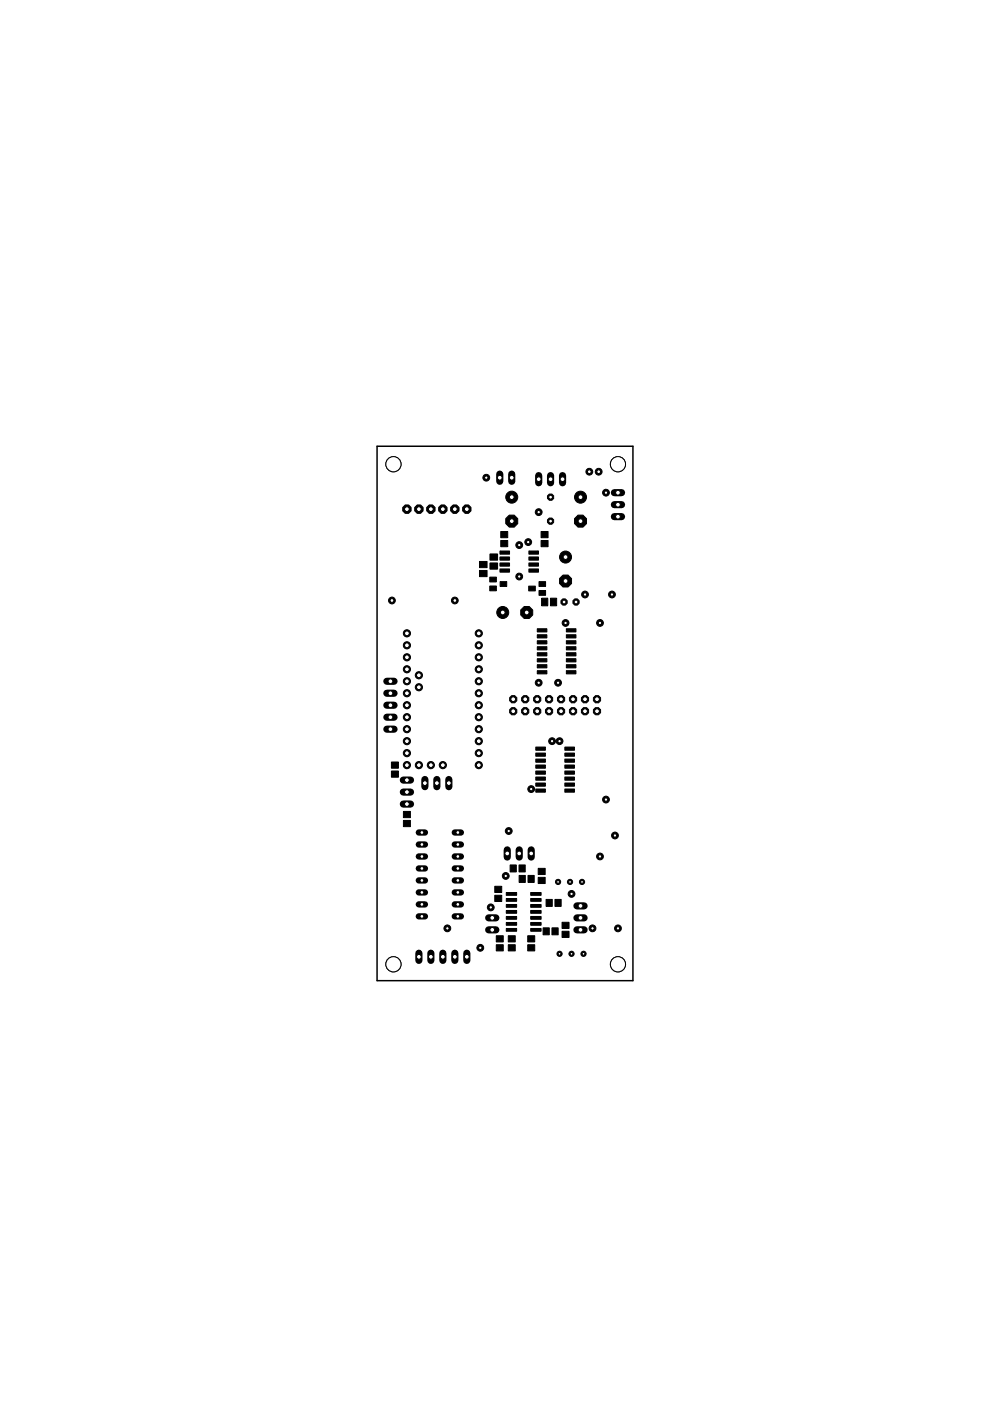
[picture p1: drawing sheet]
<svg xmlns="http://www.w3.org/2000/svg" width="210mm" height="297mm" viewBox="0 0 210 297" stroke-linecap="round" stroke-linejoin="round" font-family="sans-serif">
<g fill="#000" stroke="#000" stroke-width=".21">
<path d="M101.7 119h1.6v1.4h-1.6zM103.9 117.5h1.6v1.3h-1.6zM103.9 119.4h1.6v1.3h-1.6zM106 119.4h2v.6h-2zM106 118.1h2v.7h-2zM106 116.8h2v.7h-2zM106.2 112.7h1.5v1.3h-1.5zM106.2 114.6h1.5v1.3h-1.5zM112.1 119.4h2.1v.6h-2.1zM112.1 118.1h2.1v.7h-2.1zM112.1 116.8h2.1v.7h-2.1zM114.7 112.7h1.5v1.3h-1.5z"/>
<path d="M114.7 114.6h1.5v1.3h-1.5zM101.7 120.9h1.6v1.4h-1.6zM103.8 124.2h1.4v1.1h-1.4zM103.8 122.4h1.4v1h-1.4zM106 120.6h2v.7h-2zM106 123.3h1.4v1h-1.4zM112.1 124.3h1.4v1h-1.4zM112.1 120.6h2.1v.7h-2.1zM113.9 139.7h2.1v.6h-2.1zM113.9 138.4h2.1v.7h-2.1zM113.9 137.1h2.1v.7h-2.1zM113.9 135.8h2.1v.7h-2.1z"/>
<path d="M113.9 134.6h2.1v.7h-2.1zM113.9 133.3h2.1v.7h-2.1zM114.3 123.3h1.4v1h-1.4zM114.3 125.2h1.4v1h-1.4zM114.8 126.8h1.3v1.6h-1.3zM116.7 126.8h1.3v1.6h-1.3zM120.1 139.7h2v.6h-2zM120.1 138.4h2v.7h-2zM120.1 137.1h2v.7h-2zM120.1 135.8h2v.7h-2zM120.1 134.6h2v.7h-2zM120.1 133.3h2v.7h-2z"/>
<path d="M113.6 158.4h2v.7h-2zM113.6 159.7h2v.6h-2zM113.9 142.2h2.1v.7h-2.1zM113.9 140.9h2.1v.7h-2.1zM119.8 158.4h2v.7h-2zM119.8 159.7h2v.6h-2zM120.1 142.2h2v.7h-2zM120.1 140.9h2v.7h-2zM83 163.5h1.5v1.3h-1.5zM83 161.6h1.5v1.3h-1.5zM85.5 172h1.5v1.4h-1.5zM85.5 173.9h1.5v1.4h-1.5z"/>
<path d="M113.6 160.9h2v.7h-2zM113.6 162.2h2v.7h-2zM113.6 163.5h2v.6h-2zM113.6 164.7h2v.7h-2zM113.6 166h2v.7h-2zM113.6 167.3h2v.7h-2zM119.8 160.9h2v.7h-2zM119.8 162.2h2v.7h-2zM119.8 163.5h2v.6h-2zM119.8 164.7h2v.7h-2zM119.8 166h2v.7h-2zM119.8 167.3h2v.7h-2z"/>
<path d="M104.9 189.8h1.5v1.3h-1.5zM104.9 187.9h1.5v1.3h-1.5zM105.2 198.4h1.5v1.3h-1.5zM107.3 195.6h2.2v.6h-2.2zM107.3 196.8h2.2v.6h-2.2zM107.3 194.3h2.2v.6h-2.2zM107.3 193h2.2v.6h-2.2zM107.3 190.5h2.2v.6h-2.2zM107.3 191.8h2.2v.6h-2.2zM107.3 189.2h2.2v.6h-2.2zM107.8 198.4h1.4v1.3h-1.4zM108.2 183.4h1.3v1.5h-1.3z"/>
<path d="M110 183.4h1.4v1.5h-1.4zM110.1 185.6h1.3v1.5h-1.3zM111.9 198.4h1.5v1.3h-1.5zM112 185.6h1.3v1.5h-1.3zM112.5 195.6h2.2v.6h-2.2zM112.5 196.8h2.2v.6h-2.2zM112.5 194.3h2.2v.6h-2.2zM112.5 193h2.2v.6h-2.2zM112.5 190.5h2.2v.6h-2.2zM112.5 191.8h2.2v.6h-2.2zM112.5 189.2h2.2v.6h-2.2zM114.1 186h1.5v1.3h-1.5z"/>
<path d="M114.1 184.1h1.5v1.3h-1.5zM115.1 196.7h1.4v1.5h-1.4zM115.8 190.7h1.3v1.5h-1.3zM117 196.7h1.3v1.5h-1.3zM117.7 190.7h1.3v1.5h-1.3zM119.2 197.4h1.4v1.4h-1.4zM119.2 195.5h1.4v1.3h-1.4zM105.2 200.3h1.5v1.3h-1.5zM107.8 200.3h1.4v1.3h-1.4zM111.9 200.3h1.5v1.3h-1.5z"/>
</g>
<circle cx="123.1" cy="105.4" r="1.27" fill="#000" stroke="#000" stroke-width=".21"/>
<circle cx="123.1" cy="105.4" r=".51" fill="#fff" stroke="#000" stroke-width=".21"/>
<circle cx="123.1" cy="110.5" r="1.38" fill="#000" stroke="#000" stroke-width=".21"/>
<circle cx="123.1" cy="110.5" r=".51" fill="#fff" stroke="#000" stroke-width=".21"/>
<circle cx="108.5" cy="105.4" r="1.27" fill="#000" stroke="#000" stroke-width=".21"/>
<circle cx="108.5" cy="105.4" r=".51" fill="#fff" stroke="#000" stroke-width=".21"/>
<circle cx="108.5" cy="110.5" r="1.38" fill="#000" stroke="#000" stroke-width=".21"/>
<circle cx="108.5" cy="110.5" r=".51" fill="#fff" stroke="#000" stroke-width=".21"/>
<circle cx="116.7" cy="105.4" r=".71" fill="#000" stroke="#000" stroke-width=".21"/>
<circle cx="116.7" cy="105.4" r=".4" fill="#fff" stroke="#000" stroke-width=".21"/>
<circle cx="116.7" cy="110.5" r=".71" fill="#000" stroke="#000" stroke-width=".21"/>
<circle cx="116.7" cy="110.5" r=".4" fill="#fff" stroke="#000" stroke-width=".21"/>
<path d="M119.3 100.8v1.6" fill="none" stroke="#000" stroke-width="1.5"/>
<circle cx="119.3" cy="101.6" r=".51" fill="#fff" stroke="#000" stroke-width=".21"/>
<path d="M116.7 100.8v1.6" fill="none" stroke="#000" stroke-width="1.5"/>
<circle cx="116.7" cy="101.6" r=".51" fill="#fff" stroke="#000" stroke-width=".21"/>
<path d="M114.2 100.8v1.6" fill="none" stroke="#000" stroke-width="1.5"/>
<circle cx="114.2" cy="101.6" r=".51" fill="#fff" stroke="#000" stroke-width=".21"/>
<circle cx="108.8" cy="148.3" r=".83" fill="#000" stroke="#000" stroke-width=".21"/>
<circle cx="108.8" cy="148.3" r=".51" fill="#fff" stroke="#000" stroke-width=".21"/>
<circle cx="108.8" cy="150.8" r=".83" fill="#000" stroke="#000" stroke-width=".21"/>
<circle cx="108.8" cy="150.8" r=".51" fill="#fff" stroke="#000" stroke-width=".21"/>
<circle cx="111.4" cy="148.3" r=".83" fill="#000" stroke="#000" stroke-width=".21"/>
<circle cx="111.4" cy="148.3" r=".51" fill="#fff" stroke="#000" stroke-width=".21"/>
<circle cx="111.4" cy="150.8" r=".83" fill="#000" stroke="#000" stroke-width=".21"/>
<circle cx="111.4" cy="150.8" r=".51" fill="#fff" stroke="#000" stroke-width=".21"/>
<circle cx="113.9" cy="148.3" r=".83" fill="#000" stroke="#000" stroke-width=".21"/>
<circle cx="113.9" cy="148.3" r=".51" fill="#fff" stroke="#000" stroke-width=".21"/>
<circle cx="113.9" cy="150.8" r=".83" fill="#000" stroke="#000" stroke-width=".21"/>
<circle cx="113.9" cy="150.8" r=".51" fill="#fff" stroke="#000" stroke-width=".21"/>
<circle cx="116.4" cy="148.3" r=".83" fill="#000" stroke="#000" stroke-width=".21"/>
<circle cx="116.4" cy="148.3" r=".51" fill="#fff" stroke="#000" stroke-width=".21"/>
<circle cx="116.4" cy="150.8" r=".83" fill="#000" stroke="#000" stroke-width=".21"/>
<circle cx="116.4" cy="150.8" r=".51" fill="#fff" stroke="#000" stroke-width=".21"/>
<circle cx="119" cy="148.3" r=".83" fill="#000" stroke="#000" stroke-width=".21"/>
<circle cx="119" cy="148.3" r=".51" fill="#fff" stroke="#000" stroke-width=".21"/>
<circle cx="119" cy="150.8" r=".83" fill="#000" stroke="#000" stroke-width=".21"/>
<circle cx="119" cy="150.8" r=".51" fill="#fff" stroke="#000" stroke-width=".21"/>
<circle cx="121.5" cy="148.3" r=".83" fill="#000" stroke="#000" stroke-width=".21"/>
<circle cx="121.5" cy="148.3" r=".51" fill="#fff" stroke="#000" stroke-width=".21"/>
<circle cx="121.5" cy="150.8" r=".83" fill="#000" stroke="#000" stroke-width=".21"/>
<circle cx="121.5" cy="150.8" r=".51" fill="#fff" stroke="#000" stroke-width=".21"/>
<circle cx="124" cy="148.3" r=".83" fill="#000" stroke="#000" stroke-width=".21"/>
<circle cx="124" cy="148.3" r=".51" fill="#fff" stroke="#000" stroke-width=".21"/>
<circle cx="124" cy="150.8" r=".83" fill="#000" stroke="#000" stroke-width=".21"/>
<circle cx="124" cy="150.8" r=".51" fill="#fff" stroke="#000" stroke-width=".21"/>
<circle cx="126.6" cy="148.3" r=".83" fill="#000" stroke="#000" stroke-width=".21"/>
<circle cx="126.6" cy="148.3" r=".51" fill="#fff" stroke="#000" stroke-width=".21"/>
<circle cx="126.6" cy="150.8" r=".83" fill="#000" stroke="#000" stroke-width=".21"/>
<circle cx="126.6" cy="150.8" r=".51" fill="#fff" stroke="#000" stroke-width=".21"/>
<circle cx="86.3" cy="162.2" r=".76" fill="#000" stroke="#000" stroke-width=".21"/>
<circle cx="86.3" cy="162.2" r=".51" fill="#fff" stroke="#000" stroke-width=".21"/>
<circle cx="86.3" cy="159.7" r=".76" fill="#000" stroke="#000" stroke-width=".21"/>
<circle cx="86.3" cy="159.7" r=".51" fill="#fff" stroke="#000" stroke-width=".21"/>
<circle cx="86.3" cy="157.1" r=".76" fill="#000" stroke="#000" stroke-width=".21"/>
<circle cx="86.3" cy="157.1" r=".51" fill="#fff" stroke="#000" stroke-width=".21"/>
<circle cx="86.3" cy="154.6" r=".76" fill="#000" stroke="#000" stroke-width=".21"/>
<circle cx="86.3" cy="154.6" r=".51" fill="#fff" stroke="#000" stroke-width=".21"/>
<circle cx="86.3" cy="152.1" r=".76" fill="#000" stroke="#000" stroke-width=".21"/>
<circle cx="86.3" cy="152.1" r=".51" fill="#fff" stroke="#000" stroke-width=".21"/>
<circle cx="86.3" cy="149.5" r=".76" fill="#000" stroke="#000" stroke-width=".21"/>
<circle cx="86.3" cy="149.5" r=".51" fill="#fff" stroke="#000" stroke-width=".21"/>
<circle cx="86.3" cy="147" r=".76" fill="#000" stroke="#000" stroke-width=".21"/>
<circle cx="86.3" cy="147" r=".51" fill="#fff" stroke="#000" stroke-width=".21"/>
<circle cx="86.3" cy="144.4" r=".76" fill="#000" stroke="#000" stroke-width=".21"/>
<circle cx="86.3" cy="144.4" r=".51" fill="#fff" stroke="#000" stroke-width=".21"/>
<circle cx="86.3" cy="141.9" r=".76" fill="#000" stroke="#000" stroke-width=".21"/>
<circle cx="86.3" cy="141.9" r=".51" fill="#fff" stroke="#000" stroke-width=".21"/>
<circle cx="86.3" cy="139.4" r=".76" fill="#000" stroke="#000" stroke-width=".21"/>
<circle cx="86.3" cy="139.4" r=".51" fill="#fff" stroke="#000" stroke-width=".21"/>
<circle cx="86.3" cy="136.8" r=".76" fill="#000" stroke="#000" stroke-width=".21"/>
<circle cx="86.3" cy="136.8" r=".51" fill="#fff" stroke="#000" stroke-width=".21"/>
<circle cx="86.3" cy="134.3" r=".76" fill="#000" stroke="#000" stroke-width=".21"/>
<circle cx="86.3" cy="134.3" r=".51" fill="#fff" stroke="#000" stroke-width=".21"/>
<circle cx="88.8" cy="162.2" r=".76" fill="#000" stroke="#000" stroke-width=".21"/>
<circle cx="88.8" cy="162.2" r=".51" fill="#fff" stroke="#000" stroke-width=".21"/>
<circle cx="91.4" cy="162.2" r=".76" fill="#000" stroke="#000" stroke-width=".21"/>
<circle cx="91.4" cy="162.2" r=".51" fill="#fff" stroke="#000" stroke-width=".21"/>
<circle cx="93.9" cy="162.2" r=".76" fill="#000" stroke="#000" stroke-width=".21"/>
<circle cx="93.9" cy="162.2" r=".51" fill="#fff" stroke="#000" stroke-width=".21"/>
<circle cx="88.8" cy="143.2" r=".76" fill="#000" stroke="#000" stroke-width=".21"/>
<circle cx="88.8" cy="143.2" r=".51" fill="#fff" stroke="#000" stroke-width=".21"/>
<circle cx="88.8" cy="145.7" r=".76" fill="#000" stroke="#000" stroke-width=".21"/>
<circle cx="88.8" cy="145.7" r=".51" fill="#fff" stroke="#000" stroke-width=".21"/>
<circle cx="101.5" cy="162.2" r=".76" fill="#000" stroke="#000" stroke-width=".21"/>
<circle cx="101.5" cy="162.2" r=".51" fill="#fff" stroke="#000" stroke-width=".21"/>
<circle cx="101.5" cy="159.7" r=".76" fill="#000" stroke="#000" stroke-width=".21"/>
<circle cx="101.5" cy="159.7" r=".51" fill="#fff" stroke="#000" stroke-width=".21"/>
<circle cx="101.5" cy="157.1" r=".76" fill="#000" stroke="#000" stroke-width=".21"/>
<circle cx="101.5" cy="157.1" r=".51" fill="#fff" stroke="#000" stroke-width=".21"/>
<circle cx="101.5" cy="154.6" r=".76" fill="#000" stroke="#000" stroke-width=".21"/>
<circle cx="101.5" cy="154.6" r=".51" fill="#fff" stroke="#000" stroke-width=".21"/>
<circle cx="101.5" cy="152.1" r=".76" fill="#000" stroke="#000" stroke-width=".21"/>
<circle cx="101.5" cy="152.1" r=".51" fill="#fff" stroke="#000" stroke-width=".21"/>
<circle cx="101.5" cy="149.5" r=".76" fill="#000" stroke="#000" stroke-width=".21"/>
<circle cx="101.5" cy="149.5" r=".51" fill="#fff" stroke="#000" stroke-width=".21"/>
<circle cx="101.5" cy="144.4" r=".76" fill="#000" stroke="#000" stroke-width=".21"/>
<circle cx="101.5" cy="144.4" r=".51" fill="#fff" stroke="#000" stroke-width=".21"/>
<circle cx="101.5" cy="141.9" r=".76" fill="#000" stroke="#000" stroke-width=".21"/>
<circle cx="101.5" cy="141.9" r=".51" fill="#fff" stroke="#000" stroke-width=".21"/>
<circle cx="101.5" cy="136.8" r=".76" fill="#000" stroke="#000" stroke-width=".21"/>
<circle cx="101.5" cy="136.8" r=".51" fill="#fff" stroke="#000" stroke-width=".21"/>
<circle cx="101.5" cy="134.3" r=".76" fill="#000" stroke="#000" stroke-width=".21"/>
<circle cx="101.5" cy="134.3" r=".51" fill="#fff" stroke="#000" stroke-width=".21"/>
<circle cx="101.5" cy="139.4" r=".76" fill="#000" stroke="#000" stroke-width=".21"/>
<circle cx="101.5" cy="139.4" r=".51" fill="#fff" stroke="#000" stroke-width=".21"/>
<circle cx="101.5" cy="147" r=".76" fill="#000" stroke="#000" stroke-width=".21"/>
<circle cx="101.5" cy="147" r=".51" fill="#fff" stroke="#000" stroke-width=".21"/>
<circle cx="99" cy="107.9" r=".96" fill="#000" stroke="#000" stroke-width=".21"/>
<circle cx="99" cy="107.9" r=".51" fill="#fff" stroke="#000" stroke-width=".21"/>
<circle cx="96.4" cy="107.9" r=".96" fill="#000" stroke="#000" stroke-width=".21"/>
<circle cx="96.4" cy="107.9" r=".51" fill="#fff" stroke="#000" stroke-width=".21"/>
<circle cx="93.9" cy="107.9" r=".96" fill="#000" stroke="#000" stroke-width=".21"/>
<circle cx="93.9" cy="107.9" r=".51" fill="#fff" stroke="#000" stroke-width=".21"/>
<circle cx="91.4" cy="107.9" r=".96" fill="#000" stroke="#000" stroke-width=".21"/>
<circle cx="91.4" cy="107.9" r=".51" fill="#fff" stroke="#000" stroke-width=".21"/>
<circle cx="88.8" cy="107.9" r=".96" fill="#000" stroke="#000" stroke-width=".21"/>
<circle cx="88.8" cy="107.9" r=".51" fill="#fff" stroke="#000" stroke-width=".21"/>
<circle cx="86.3" cy="107.9" r=".96" fill="#000" stroke="#000" stroke-width=".21"/>
<circle cx="86.3" cy="107.9" r=".51" fill="#fff" stroke="#000" stroke-width=".21"/>
<path d="M108.5 100.5v1.5" fill="none" stroke="#000" stroke-width="1.5"/>
<circle cx="108.5" cy="101.3" r=".51" fill="#fff" stroke="#000" stroke-width=".21"/>
<path d="M106 100.5v1.5" fill="none" stroke="#000" stroke-width="1.5"/>
<circle cx="106" cy="101.3" r=".51" fill="#fff" stroke="#000" stroke-width=".21"/>
<circle cx="124.9" cy="100" r=".72" fill="#000" stroke="#000" stroke-width=".21"/>
<circle cx="124.9" cy="100" r=".4" fill="#fff" stroke="#000" stroke-width=".21"/>
<circle cx="126.9" cy="100" r=".72" fill="#000" stroke="#000" stroke-width=".21"/>
<circle cx="126.9" cy="100" r=".4" fill="#fff" stroke="#000" stroke-width=".21"/>
<path d="M96.4 176.5h1.3" fill="none" stroke="#000" stroke-width="1.3"/>
<circle cx="97.1" cy="176.5" r=".4" fill="#fff" stroke="#000" stroke-width=".21"/>
<path d="M96.4 179h1.3" fill="none" stroke="#000" stroke-width="1.3"/>
<circle cx="97.1" cy="179" r=".4" fill="#fff" stroke="#000" stroke-width=".21"/>
<path d="M96.4 191.7h1.3" fill="none" stroke="#000" stroke-width="1.3"/>
<circle cx="97.1" cy="191.7" r=".4" fill="#fff" stroke="#000" stroke-width=".21"/>
<path d="M96.4 194.3h1.3" fill="none" stroke="#000" stroke-width="1.3"/>
<circle cx="97.1" cy="194.3" r=".4" fill="#fff" stroke="#000" stroke-width=".21"/>
<path d="M96.4 181.6h1.3" fill="none" stroke="#000" stroke-width="1.3"/>
<circle cx="97.1" cy="181.6" r=".4" fill="#fff" stroke="#000" stroke-width=".21"/>
<path d="M96.4 184.1h1.3" fill="none" stroke="#000" stroke-width="1.3"/>
<circle cx="97.1" cy="184.1" r=".4" fill="#fff" stroke="#000" stroke-width=".21"/>
<path d="M96.4 189.2h1.3" fill="none" stroke="#000" stroke-width="1.3"/>
<circle cx="97.1" cy="189.2" r=".4" fill="#fff" stroke="#000" stroke-width=".21"/>
<path d="M96.4 186.7h1.3" fill="none" stroke="#000" stroke-width="1.3"/>
<circle cx="97.1" cy="186.7" r=".4" fill="#fff" stroke="#000" stroke-width=".21"/>
<path d="M88.8 194.3h1.3" fill="none" stroke="#000" stroke-width="1.3"/>
<circle cx="89.5" cy="194.3" r=".4" fill="#fff" stroke="#000" stroke-width=".21"/>
<path d="M88.8 191.7h1.3" fill="none" stroke="#000" stroke-width="1.3"/>
<circle cx="89.5" cy="191.7" r=".4" fill="#fff" stroke="#000" stroke-width=".21"/>
<path d="M88.8 189.2h1.3" fill="none" stroke="#000" stroke-width="1.3"/>
<circle cx="89.5" cy="189.2" r=".4" fill="#fff" stroke="#000" stroke-width=".21"/>
<path d="M88.8 186.7h1.3" fill="none" stroke="#000" stroke-width="1.3"/>
<circle cx="89.5" cy="186.7" r=".4" fill="#fff" stroke="#000" stroke-width=".21"/>
<path d="M88.8 184.1h1.3" fill="none" stroke="#000" stroke-width="1.3"/>
<circle cx="89.5" cy="184.1" r=".4" fill="#fff" stroke="#000" stroke-width=".21"/>
<path d="M88.8 181.6h1.3" fill="none" stroke="#000" stroke-width="1.3"/>
<circle cx="89.5" cy="181.6" r=".4" fill="#fff" stroke="#000" stroke-width=".21"/>
<path d="M88.8 179h1.3" fill="none" stroke="#000" stroke-width="1.3"/>
<circle cx="89.5" cy="179" r=".4" fill="#fff" stroke="#000" stroke-width=".21"/>
<path d="M88.8 176.5h1.3" fill="none" stroke="#000" stroke-width="1.3"/>
<circle cx="89.5" cy="176.5" r=".4" fill="#fff" stroke="#000" stroke-width=".21"/>
<path d="M88.8 202.1v1.5" fill="none" stroke="#000" stroke-width="1.5"/>
<circle cx="88.8" cy="202.9" r=".51" fill="#fff" stroke="#000" stroke-width=".21"/>
<path d="M91.4 202.1v1.5" fill="none" stroke="#000" stroke-width="1.5"/>
<circle cx="91.4" cy="202.9" r=".51" fill="#fff" stroke="#000" stroke-width=".21"/>
<path d="M93.9 202.1v1.5" fill="none" stroke="#000" stroke-width="1.5"/>
<circle cx="93.9" cy="202.9" r=".51" fill="#fff" stroke="#000" stroke-width=".21"/>
<path d="M96.4 202.1v1.5" fill="none" stroke="#000" stroke-width="1.5"/>
<circle cx="96.4" cy="202.9" r=".51" fill="#fff" stroke="#000" stroke-width=".21"/>
<path d="M99 202.1v1.5" fill="none" stroke="#000" stroke-width="1.5"/>
<circle cx="99" cy="202.9" r=".51" fill="#fff" stroke="#000" stroke-width=".21"/>
<path d="M85.5 170.5h1.5" fill="none" stroke="#000" stroke-width="1.5"/>
<circle cx="86.3" cy="170.5" r=".51" fill="#fff" stroke="#000" stroke-width=".21"/>
<path d="M85.5 167.9h1.5" fill="none" stroke="#000" stroke-width="1.5"/>
<circle cx="86.3" cy="167.9" r=".51" fill="#fff" stroke="#000" stroke-width=".21"/>
<path d="M85.5 165.4h1.5" fill="none" stroke="#000" stroke-width="1.5"/>
<circle cx="86.3" cy="165.4" r=".51" fill="#fff" stroke="#000" stroke-width=".21"/>
<path d="M130.3 104.5h1.5" fill="none" stroke="#000" stroke-width="1.5"/>
<circle cx="131" cy="104.5" r=".51" fill="#fff" stroke="#000" stroke-width=".21"/>
<path d="M130.3 107h1.5" fill="none" stroke="#000" stroke-width="1.5"/>
<circle cx="131" cy="107" r=".51" fill="#fff" stroke="#000" stroke-width=".21"/>
<path d="M130.3 109.5h1.5" fill="none" stroke="#000" stroke-width="1.5"/>
<circle cx="131" cy="109.5" r=".51" fill="#fff" stroke="#000" stroke-width=".21"/>
<path d="M82 144.4h1.5" fill="none" stroke="#000" stroke-width="1.5"/>
<circle cx="82.8" cy="144.4" r=".51" fill="#fff" stroke="#000" stroke-width=".21"/>
<path d="M82 147h1.5" fill="none" stroke="#000" stroke-width="1.5"/>
<circle cx="82.8" cy="147" r=".51" fill="#fff" stroke="#000" stroke-width=".21"/>
<path d="M82 149.5h1.5" fill="none" stroke="#000" stroke-width="1.5"/>
<circle cx="82.8" cy="149.5" r=".51" fill="#fff" stroke="#000" stroke-width=".21"/>
<path d="M82 152.1h1.5" fill="none" stroke="#000" stroke-width="1.5"/>
<circle cx="82.8" cy="152.1" r=".51" fill="#fff" stroke="#000" stroke-width=".21"/>
<path d="M82 154.6h1.5" fill="none" stroke="#000" stroke-width="1.5"/>
<circle cx="82.8" cy="154.6" r=".51" fill="#fff" stroke="#000" stroke-width=".21"/>
<circle cx="123.7" cy="202.2" r=".55" fill="#000" stroke="#000" stroke-width=".21"/>
<circle cx="123.7" cy="202.2" r=".3" fill="#fff" stroke="#000" stroke-width=".21"/>
<circle cx="121.2" cy="202.2" r=".55" fill="#000" stroke="#000" stroke-width=".21"/>
<circle cx="121.2" cy="202.2" r=".3" fill="#fff" stroke="#000" stroke-width=".21"/>
<circle cx="118.6" cy="202.2" r=".55" fill="#000" stroke="#000" stroke-width=".21"/>
<circle cx="118.6" cy="202.2" r=".3" fill="#fff" stroke="#000" stroke-width=".21"/>
<circle cx="123.4" cy="187" r=".55" fill="#000" stroke="#000" stroke-width=".21"/>
<circle cx="123.4" cy="187" r=".3" fill="#fff" stroke="#000" stroke-width=".21"/>
<circle cx="120.9" cy="187" r=".55" fill="#000" stroke="#000" stroke-width=".21"/>
<circle cx="120.9" cy="187" r=".3" fill="#fff" stroke="#000" stroke-width=".21"/>
<circle cx="118.3" cy="187" r=".55" fill="#000" stroke="#000" stroke-width=".21"/>
<circle cx="118.3" cy="187" r=".3" fill="#fff" stroke="#000" stroke-width=".21"/>
<path d="M122.3 192.1h1.5" fill="none" stroke="#000" stroke-width="1.5"/>
<circle cx="123.1" cy="192.1" r=".51" fill="#fff" stroke="#000" stroke-width=".21"/>
<path d="M122.3 194.6h1.5" fill="none" stroke="#000" stroke-width="1.5"/>
<circle cx="123.1" cy="194.6" r=".51" fill="#fff" stroke="#000" stroke-width=".21"/>
<path d="M122.3 197.1h1.5" fill="none" stroke="#000" stroke-width="1.5"/>
<circle cx="123.1" cy="197.1" r=".51" fill="#fff" stroke="#000" stroke-width=".21"/>
<path d="M107.5 180.2v1.5" fill="none" stroke="#000" stroke-width="1.5"/>
<circle cx="107.5" cy="181" r=".51" fill="#fff" stroke="#000" stroke-width=".21"/>
<path d="M110.1 180.2v1.5" fill="none" stroke="#000" stroke-width="1.5"/>
<circle cx="110.1" cy="181" r=".51" fill="#fff" stroke="#000" stroke-width=".21"/>
<path d="M112.6 180.2v1.5" fill="none" stroke="#000" stroke-width="1.5"/>
<circle cx="112.6" cy="181" r=".51" fill="#fff" stroke="#000" stroke-width=".21"/>
<path d="M103.6 194.6h1.5" fill="none" stroke="#000" stroke-width="1.5"/>
<circle cx="104.4" cy="194.6" r=".51" fill="#fff" stroke="#000" stroke-width=".21"/>
<path d="M103.6 197.1h1.5" fill="none" stroke="#000" stroke-width="1.5"/>
<circle cx="104.4" cy="197.1" r=".51" fill="#fff" stroke="#000" stroke-width=".21"/>
<circle cx="119.9" cy="118.1" r="1.27" fill="#000" stroke="#000" stroke-width=".21"/>
<circle cx="119.9" cy="118.1" r=".51" fill="#fff" stroke="#000" stroke-width=".21"/>
<circle cx="119.9" cy="123.2" r="1.38" fill="#000" stroke="#000" stroke-width=".21"/>
<circle cx="119.9" cy="123.2" r=".51" fill="#fff" stroke="#000" stroke-width=".21"/>
<circle cx="106.6" cy="129.9" r="1.27" fill="#000" stroke="#000" stroke-width=".21"/>
<circle cx="106.6" cy="129.9" r=".51" fill="#fff" stroke="#000" stroke-width=".21"/>
<circle cx="111.7" cy="129.9" r="1.38" fill="#000" stroke="#000" stroke-width=".21"/>
<circle cx="111.7" cy="129.9" r=".51" fill="#fff" stroke="#000" stroke-width=".21"/>
<circle cx="119.6" cy="127.6" r=".71" fill="#000" stroke="#000" stroke-width=".21"/>
<circle cx="119.6" cy="127.6" r=".4" fill="#fff" stroke="#000" stroke-width=".21"/>
<circle cx="122.1" cy="127.6" r=".71" fill="#000" stroke="#000" stroke-width=".21"/>
<circle cx="122.1" cy="127.6" r=".4" fill="#fff" stroke="#000" stroke-width=".21"/>
<path d="M90.1 165.3v1.5" fill="none" stroke="#000" stroke-width="1.5"/>
<circle cx="90.1" cy="166" r=".51" fill="#fff" stroke="#000" stroke-width=".21"/>
<path d="M92.6 165.3v1.5" fill="none" stroke="#000" stroke-width="1.5"/>
<circle cx="92.6" cy="166" r=".51" fill="#fff" stroke="#000" stroke-width=".21"/>
<path d="M95.2 165.3v1.5" fill="none" stroke="#000" stroke-width="1.5"/>
<circle cx="95.2" cy="166" r=".51" fill="#fff" stroke="#000" stroke-width=".21"/>
<circle cx="114.2" cy="108.6" r=".72" fill="#000" stroke="#000" stroke-width=".21"/>
<circle cx="114.2" cy="108.6" r=".36" fill="#fff" stroke="#000" stroke-width=".21"/>
<circle cx="114.2" cy="144.8" r=".72" fill="#000" stroke="#000" stroke-width=".21"/>
<circle cx="114.2" cy="144.8" r=".36" fill="#fff" stroke="#000" stroke-width=".21"/>
<circle cx="118.6" cy="157.1" r=".72" fill="#000" stroke="#000" stroke-width=".21"/>
<circle cx="118.6" cy="157.1" r=".36" fill="#fff" stroke="#000" stroke-width=".21"/>
<circle cx="118.3" cy="144.8" r=".72" fill="#000" stroke="#000" stroke-width=".21"/>
<circle cx="118.3" cy="144.8" r=".36" fill="#fff" stroke="#000" stroke-width=".21"/>
<circle cx="121.2" cy="189.5" r=".72" fill="#000" stroke="#000" stroke-width=".21"/>
<circle cx="121.2" cy="189.5" r=".36" fill="#fff" stroke="#000" stroke-width=".21"/>
<circle cx="127.2" cy="181.6" r=".72" fill="#000" stroke="#000" stroke-width=".21"/>
<circle cx="127.2" cy="181.6" r=".36" fill="#fff" stroke="#000" stroke-width=".21"/>
<circle cx="107.9" cy="176.2" r=".72" fill="#000" stroke="#000" stroke-width=".21"/>
<circle cx="107.9" cy="176.2" r=".36" fill="#fff" stroke="#000" stroke-width=".21"/>
<circle cx="117.1" cy="157.1" r=".72" fill="#000" stroke="#000" stroke-width=".21"/>
<circle cx="117.1" cy="157.1" r=".36" fill="#fff" stroke="#000" stroke-width=".21"/>
<circle cx="119.9" cy="132.1" r=".72" fill="#000" stroke="#000" stroke-width=".21"/>
<circle cx="119.9" cy="132.1" r=".36" fill="#fff" stroke="#000" stroke-width=".21"/>
<circle cx="127.2" cy="132.1" r=".72" fill="#000" stroke="#000" stroke-width=".21"/>
<circle cx="127.2" cy="132.1" r=".36" fill="#fff" stroke="#000" stroke-width=".21"/>
<circle cx="112.6" cy="167.3" r=".72" fill="#000" stroke="#000" stroke-width=".21"/>
<circle cx="112.6" cy="167.3" r=".36" fill="#fff" stroke="#000" stroke-width=".21"/>
<circle cx="128.5" cy="169.5" r=".72" fill="#000" stroke="#000" stroke-width=".21"/>
<circle cx="128.5" cy="169.5" r=".36" fill="#fff" stroke="#000" stroke-width=".21"/>
<circle cx="101.8" cy="201" r=".72" fill="#000" stroke="#000" stroke-width=".21"/>
<circle cx="101.8" cy="201" r=".36" fill="#fff" stroke="#000" stroke-width=".21"/>
<circle cx="94.8" cy="196.8" r=".72" fill="#000" stroke="#000" stroke-width=".21"/>
<circle cx="94.8" cy="196.8" r=".36" fill="#fff" stroke="#000" stroke-width=".21"/>
<circle cx="110.1" cy="122.2" r=".72" fill="#000" stroke="#000" stroke-width=".21"/>
<circle cx="110.1" cy="122.2" r=".36" fill="#fff" stroke="#000" stroke-width=".21"/>
<circle cx="110.1" cy="115.6" r=".72" fill="#000" stroke="#000" stroke-width=".21"/>
<circle cx="110.1" cy="115.6" r=".36" fill="#fff" stroke="#000" stroke-width=".21"/>
<circle cx="112" cy="114.9" r=".72" fill="#000" stroke="#000" stroke-width=".21"/>
<circle cx="112" cy="114.9" r=".36" fill="#fff" stroke="#000" stroke-width=".21"/>
<circle cx="128.5" cy="104.5" r=".72" fill="#000" stroke="#000" stroke-width=".21"/>
<circle cx="128.5" cy="104.5" r=".36" fill="#fff" stroke="#000" stroke-width=".21"/>
<circle cx="96.4" cy="127.3" r=".72" fill="#000" stroke="#000" stroke-width=".21"/>
<circle cx="96.4" cy="127.3" r=".4" fill="#fff" stroke="#000" stroke-width=".21"/>
<circle cx="83.1" cy="127.3" r=".72" fill="#000" stroke="#000" stroke-width=".21"/>
<circle cx="83.1" cy="127.3" r=".4" fill="#fff" stroke="#000" stroke-width=".21"/>
<circle cx="103.1" cy="101.3" r=".72" fill="#000" stroke="#000" stroke-width=".21"/>
<circle cx="103.1" cy="101.3" r=".36" fill="#fff" stroke="#000" stroke-width=".21"/>
<circle cx="107.2" cy="185.7" r=".72" fill="#000" stroke="#000" stroke-width=".21"/>
<circle cx="107.2" cy="185.7" r=".36" fill="#fff" stroke="#000" stroke-width=".21"/>
<circle cx="131" cy="196.8" r=".72" fill="#000" stroke="#000" stroke-width=".21"/>
<circle cx="131" cy="196.8" r=".36" fill="#fff" stroke="#000" stroke-width=".21"/>
<circle cx="125.6" cy="196.8" r=".72" fill="#000" stroke="#000" stroke-width=".21"/>
<circle cx="125.6" cy="196.8" r=".36" fill="#fff" stroke="#000" stroke-width=".21"/>
<circle cx="104.1" cy="192.4" r=".72" fill="#000" stroke="#000" stroke-width=".21"/>
<circle cx="104.1" cy="192.4" r=".36" fill="#fff" stroke="#000" stroke-width=".21"/>
<circle cx="130.4" cy="177.1" r=".72" fill="#000" stroke="#000" stroke-width=".21"/>
<circle cx="130.4" cy="177.1" r=".36" fill="#fff" stroke="#000" stroke-width=".21"/>
<circle cx="124" cy="126" r=".72" fill="#000" stroke="#000" stroke-width=".21"/>
<circle cx="124" cy="126" r=".36" fill="#fff" stroke="#000" stroke-width=".21"/>
<circle cx="129.8" cy="126" r=".72" fill="#000" stroke="#000" stroke-width=".21"/>
<circle cx="129.8" cy="126" r=".36" fill="#fff" stroke="#000" stroke-width=".21"/>
<path d="M79.9 94.6h54.3v113.3h-54.3z" fill="none" stroke="#000" stroke-width=".32"/>
<circle cx="83.4" cy="98.4" r="1.61" fill="none" stroke="#000" stroke-width=".21"/>
<circle cx="83.4" cy="98.4" r="1.61" fill="#fff" stroke="#000" stroke-width=".21"/>
<circle cx="83.4" cy="204.4" r="1.61" fill="none" stroke="#000" stroke-width=".21"/>
<circle cx="83.4" cy="204.4" r="1.61" fill="#fff" stroke="#000" stroke-width=".21"/>
<circle cx="131" cy="204.4" r="1.61" fill="none" stroke="#000" stroke-width=".21"/>
<circle cx="131" cy="204.4" r="1.61" fill="#fff" stroke="#000" stroke-width=".21"/>
<circle cx="131" cy="98.4" r="1.61" fill="none" stroke="#000" stroke-width=".21"/>
<circle cx="131" cy="98.4" r="1.61" fill="#fff" stroke="#000" stroke-width=".21"/>
</svg>
